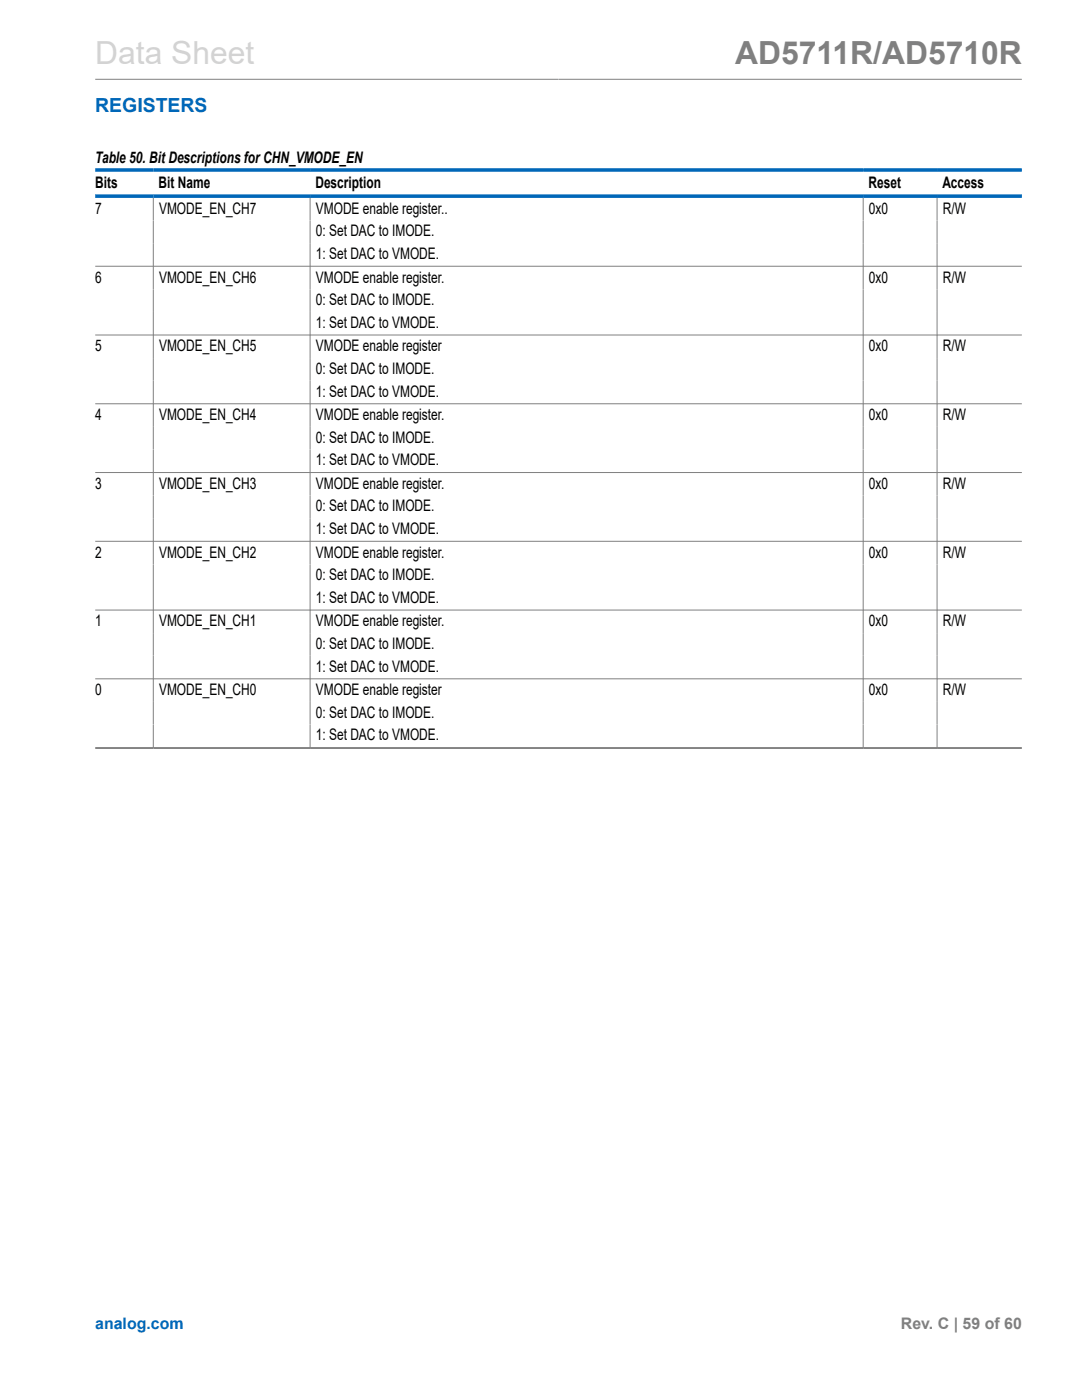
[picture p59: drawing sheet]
<svg xmlns="http://www.w3.org/2000/svg" width="216mm" height="279mm" viewBox="0 0 216 279" stroke-linecap="round" stroke-linejoin="round" font-family="sans-serif">
<defs><g id="words">
<text font-size="6.3" fill="#d3d3d3" x="19" y="12.7">Data Sheet</text>
<text font-size="6.3" fill="#808080" x="146.7" y="12.7">AD5711R/AD5710R</text>
<text font-size="3.9" fill="#0067b8" x="19" y="22.3">REGISTERS</text>
<g font-size="3.2">
<text x="19" y="32.6">Table 50. Bit Descriptions for CHN_VMODE_EN</text>
<text x="19" y="37.5">Bits</text>
<text x="31.6" y="37.5">Bit Name</text>
<text x="62.9" y="37.5">Description</text>
<text x="173.3" y="37.5">Reset</text>
<text x="188" y="37.5">Access</text>
<text x="19" y="42.7">7</text>
<text x="31.7" y="42.7">VMODE_EN_CH7</text>
<text x="63" y="42.7">VMODE enable register..</text>
<text x="63" y="47.2">0: Set DAC to IMODE.</text>
<text x="173.4" y="42.7">0x0</text>
<text x="188.1" y="42.7">R/W</text>
<text x="63" y="51.7">1: Set DAC to VMODE.</text>
<text x="19" y="56.4">6</text>
<text x="31.7" y="56.4">VMODE_EN_CH6</text>
<text x="63" y="56.4">VMODE enable register.</text>
<text x="173.4" y="56.4">0x0</text>
<text x="188.1" y="56.4">R/W</text>
<text x="63" y="60.9">0: Set DAC to IMODE.</text>
<text x="63" y="65.4">1: Set DAC to VMODE.</text>
<text x="19" y="70.1">5</text>
<text x="31.7" y="70.1">VMODE_EN_CH5</text>
<text x="63" y="70.1">VMODE enable register</text>
<text x="173.4" y="70.1">0x0</text>
<text x="188.1" y="70.1">R/W</text>
<text x="63" y="74.6">0: Set DAC to IMODE.</text>
<text x="19" y="83.8">4</text>
<text x="31.7" y="83.8">VMODE_EN_CH4</text>
<text x="63" y="79.2">1: Set DAC to VMODE.</text>
<text x="63" y="83.8">VMODE enable register.</text>
<text x="173.4" y="83.8">0x0</text>
<text x="188.1" y="83.8">R/W</text>
<text x="63" y="88.4">0: Set DAC to IMODE.</text>
<text x="63" y="92.9">1: Set DAC to VMODE.</text>
<text x="19" y="97.6">3</text>
<text x="31.7" y="97.6">VMODE_EN_CH3</text>
<text x="63" y="97.6">VMODE enable register.</text>
<text x="173.4" y="97.6">0x0</text>
<text x="188.1" y="97.6">R/W</text>
<text x="63" y="102.1">0: Set DAC to IMODE.</text>
<text x="63" y="106.6">1: Set DAC to VMODE.</text>
<text x="19" y="111.3">2</text>
<text x="31.7" y="111.3">VMODE_EN_CH2</text>
<text x="63" y="111.3">VMODE enable register.</text>
<text x="173.4" y="111.3">0x0</text>
<text x="188.1" y="111.3">R/W</text>
<text x="63" y="115.8">0: Set DAC to IMODE.</text>
<text x="19" y="125">1</text>
<text x="31.7" y="125">VMODE_EN_CH1</text>
<text x="63" y="120.3">1: Set DAC to VMODE.</text>
<text x="63" y="125">VMODE enable register.</text>
<text x="173.4" y="125">0x0</text>
<text x="188.1" y="125">R/W</text>
<text x="63" y="129.5">0: Set DAC to IMODE.</text>
<text x="63" y="134">1: Set DAC to VMODE.</text>
<text x="19" y="138.7">0</text>
<text x="31.7" y="138.7">VMODE_EN_CH0</text>
<text x="63" y="138.7">VMODE enable register</text>
<text x="63" y="143.2">0: Set DAC to IMODE.</text>
<text x="173.4" y="138.7">0x0</text>
<text x="188.1" y="138.7">R/W</text>
<text x="63" y="147.8">1: Set DAC to VMODE.</text>
</g>
<text font-size="3.2" fill="#0067b8" x="19" y="265.3">analog.com</text>
<text font-size="3.2" fill="#808080" x="179.8" y="265.3">Rev. C | 59 of 60</text>
</g></defs>
<g fill="none" stroke="#808080" stroke-width=".2">
<path d="M19 15.8h184.9M30.6 39.5v109.8M61.9 39.5v109.8M172.2 39.5v109.8M187 39.5v109.8M19 53.1h184.9M19 66.9h184.9M19 80.6h184.9M19 94.3h184.9M19 108h184.9M19 121.8h184.9M19 135.5h184.9"/>
<path d="M19 149.2h184.9M19 149.4h184.9"/>
</g>
<path d="M19 33.9h184.9M19 39.1h184.9" fill="none" stroke="#0067b8" stroke-width=".71"/>
<use href="#words"/>
</svg>
